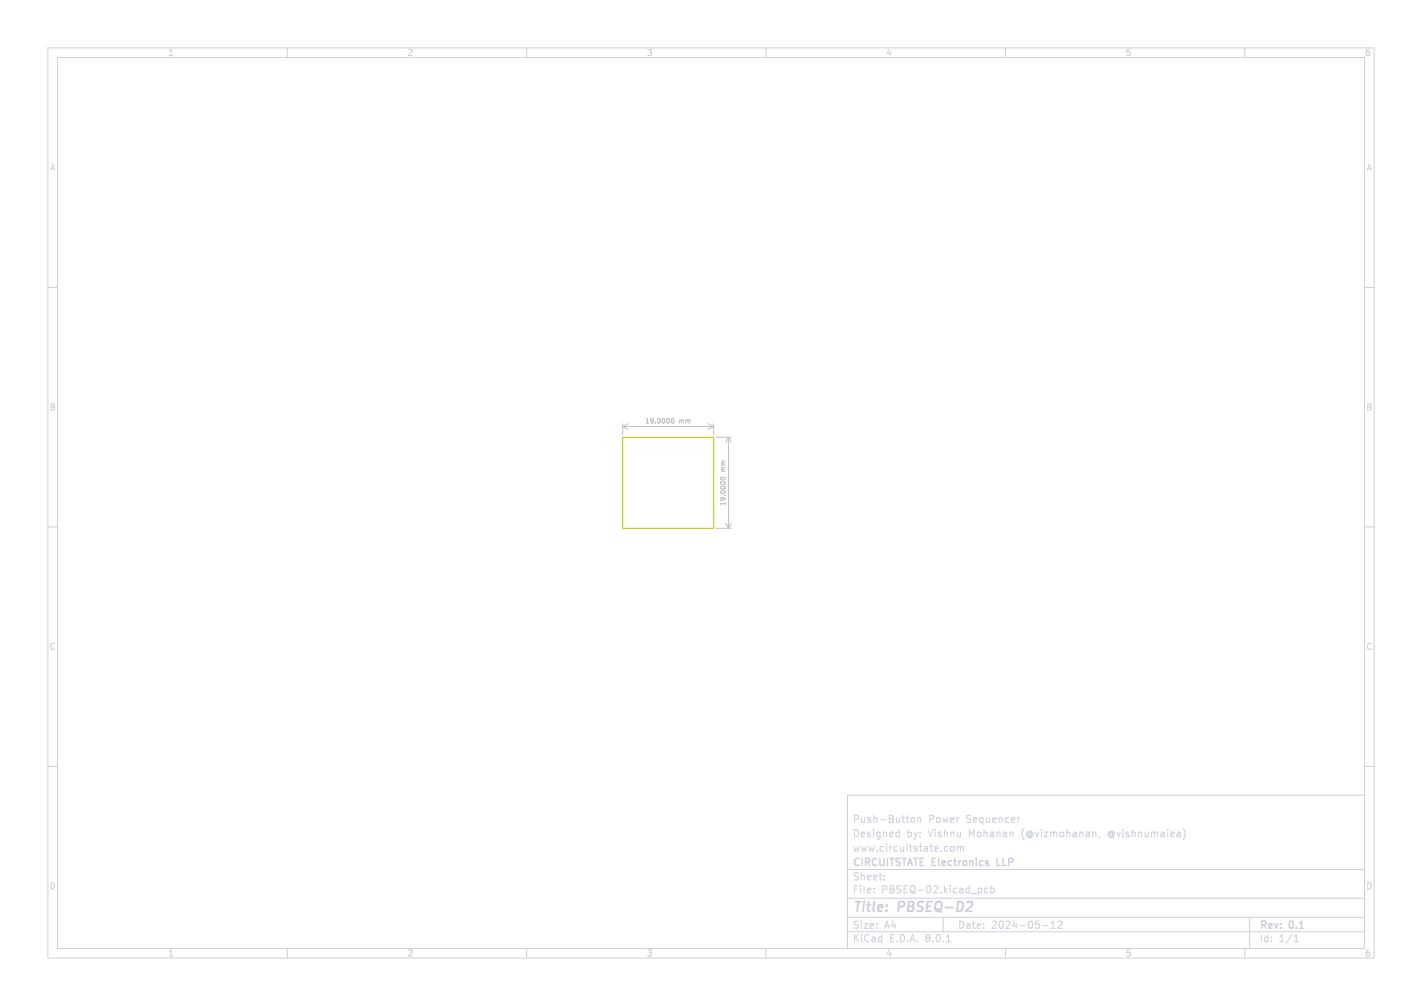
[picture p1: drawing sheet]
<svg xmlns="http://www.w3.org/2000/svg" width="297mm" height="210mm" viewBox="0 0 297 210" stroke-linecap="round" stroke-linejoin="round" font-family="sans-serif">
<defs><g id="words">
<g font-size="2.8" fill="#cdd1da">
<text x="178" y="190.9">Title:</text>
<text x="187.7" y="190.9">PBSEQ-D2</text>
</g>
<g font-size="2.1" fill="#cdd1da">
<text x="178" y="172">Push-Button</text>
<text x="193.9" y="172">Power</text>
<text x="201.8" y="172">Sequencer</text>
<text x="178" y="178">www.circuitstate.com</text>
<text x="178" y="175">Designed</text>
<text x="189.4" y="175">by:</text>
<text x="193.9" y="175">Vishnu</text>
<text x="202.5" y="175">Mohanan</text>
<text x="213.6" y="175">(@vizmohanan,</text>
<text x="231.8" y="175">@vishnumaiea)</text>
<text x="178" y="184">Sheet:</text>
<text x="178" y="181.2">CIRCUITSTATE Electronics</text>
<text x="208.9" y="181.2">LLP</text>
<text x="178" y="186.7">File:</text>
<text x="184.1" y="186.7">PBSEQ-D2.kicad_pcb</text>
<text x="178" y="196.9">KiCad</text>
<text x="178" y="194.1">Size:</text>
<text x="184.7" y="194.1">A4</text>
<text x="185.7" y="196.9">E.D.A.</text>
<text x="193.3" y="196.9">8.0.1</text>
<text x="200" y="194.1">Date:</text>
<text x="207" y="194.1">2024-05-12</text>
<text x="263" y="194.3">Rev:</text>
<text x="263" y="196.9">Id:</text>
<text x="267.1" y="196.9">1/1</text>
<text x="269.4" y="194.3">0.1</text>
</g>
<g font-size="1.8" fill="#cdd1da">
<text x="35" y="11.9">1</text>
<text x="85" y="11.9">2</text>
<text x="135" y="11.9">3</text>
<text x="185" y="11.9">4</text>
<text x="235" y="11.9">5</text>
<text x="285" y="11.9">6</text>
<text x="10.3" y="35.9">A</text>
<text x="285.4" y="35.9">A</text>
<text x="10.3" y="85.9">B</text>
<text x="285.3" y="85.9">B</text>
<text x="10.3" y="135.9">C</text>
<text x="285.3" y="135.9">C</text>
<text x="10.3" y="185.9">D</text>
<text x="285.3" y="185.9">D</text>
<text x="35" y="199.9">1</text>
<text x="85" y="199.9">2</text>
<text x="135" y="199.9">3</text>
<text x="185" y="199.9">4</text>
<text x="235" y="199.9">5</text>
<text x="285" y="199.9">6</text>
</g>
<g font-size="1.4" fill="#c2c2c2">
<text x="134.6" y="88.6">19.0000</text>
<text x="141.8" y="88.6">mm</text>
<text x="151.7" y="98.5" transform="rotate(-90 151.7 98.5)">mm</text>
<text x="151.7" y="105.7" transform="rotate(-90 151.7 105.7)">19.0000</text>
</g>
</g></defs>
<g fill="none" stroke="#cdd1da" stroke-width=".21">
<path d="M10 10h277v190h-277zM12 12h273v186h-273zM60 10v2M110 10v2M160 10v2M210 10v2M260 10v2M10 60h2M285 60h2M10 110h2M285 110h2M10 160h2"/>
<path d="M285 160h2M177 166h108v32h-108zM187.4 173.7l.4 .1M187.8 173.2v1.5M187.8 174.6l-.4 .1M190.3 170.8l.2-.1 .5 .1v.6l-.1 .2-.4 .1-.2-.1zM191.7 170.8l.2-.1 .3 .1 .1 .9M191.7 170.7v1M198.6 176.8l.2-.1 .4 .1 .1 .6-.1 .2-.4 .1-.2-.1zM200 176.8l.4-.1 .2 .2M200 176.7v1M200.6 176.9l.2-.2 .4 .1v.9"/>
<path d="M200.6 176.9v.8M213 170.7l-.4 .3M228.7 173.7l.2 .2v.8M229.7 174.6l-.2 .3M247.1 173a1.72 1.72 0 0 1 0 2.3M60 198v2M110 198v2M160 198v2M177 194.5h108M177 191.5h108M177 187.5h108M177 181.5h108"/>
<path d="M182.5 186.3v.1M182.5 185.5v.1M184.7 183.6v.1M184.7 182.8v.1M197 191.5v3M197.7 196.6h.8M206.3 185.5l-.4-.1-.3 .3 .1 .6h.6M207 185.5l.4-.1 .3 .3-.2 .6h-.5M207 184.9v1.5M210 198v2M217.7 193.2h1.2M219.5 193.8h.9"/>
<path d="M219.5 192.7l.5-.4v1.5M221 192.4l.5-.1 .3 .4-.9 1.1h.9M260 198v2M261 191.5v6.5M270.3 196.6h.9M270.3 195.5l.4-.4v1.5"/>
</g>
<path d="M202.8 188.2l.3 .4-.1 .5-1.3 1.1" fill="none" stroke="#cdd1da" stroke-width=".4"/>
<path d="M208.3 179.2v1.5h.7" fill="none" stroke="#cdd1da" stroke-width=".3"/>
<g fill="none" stroke="#c2c2c2" stroke-width=".21">
<path d="M130.1 88.5v2.3M130.1 89h19M130.1 89l1.1 .6M131.2 88.5l-1.1 .5M140.3 87.4l.1-.1a.49 .49 0 0 1 .4 .6 .49 .49 0 0 1-.5 .4l-.1-.3zM147.9 88.5l1.2 .5M149.1 88.5v2.3M149.1 89l-1.2 .6M149.6 91.3h3.1M150.5 99.7a.49 .49 0 0 1 .6-.2 .49 .49 0 0 1 .3 .5 .49 .49 0 0 1-.6 .2 .49 .49 0 0 1-.3-.5zM152.2 91.3v19M152.2 91.3l.5 1.1"/>
<path d="M152.2 91.3l-.6 1.1M149.6 110.3h3.1M151.6 109.2l.6 1.1M152.7 109.2l-.5 1.1"/>
</g>
<path d="M130.1 91.3h19v19h-19z" fill="none" stroke="#c2c200" stroke-width=".21"/>
<use href="#words"/>
</svg>
